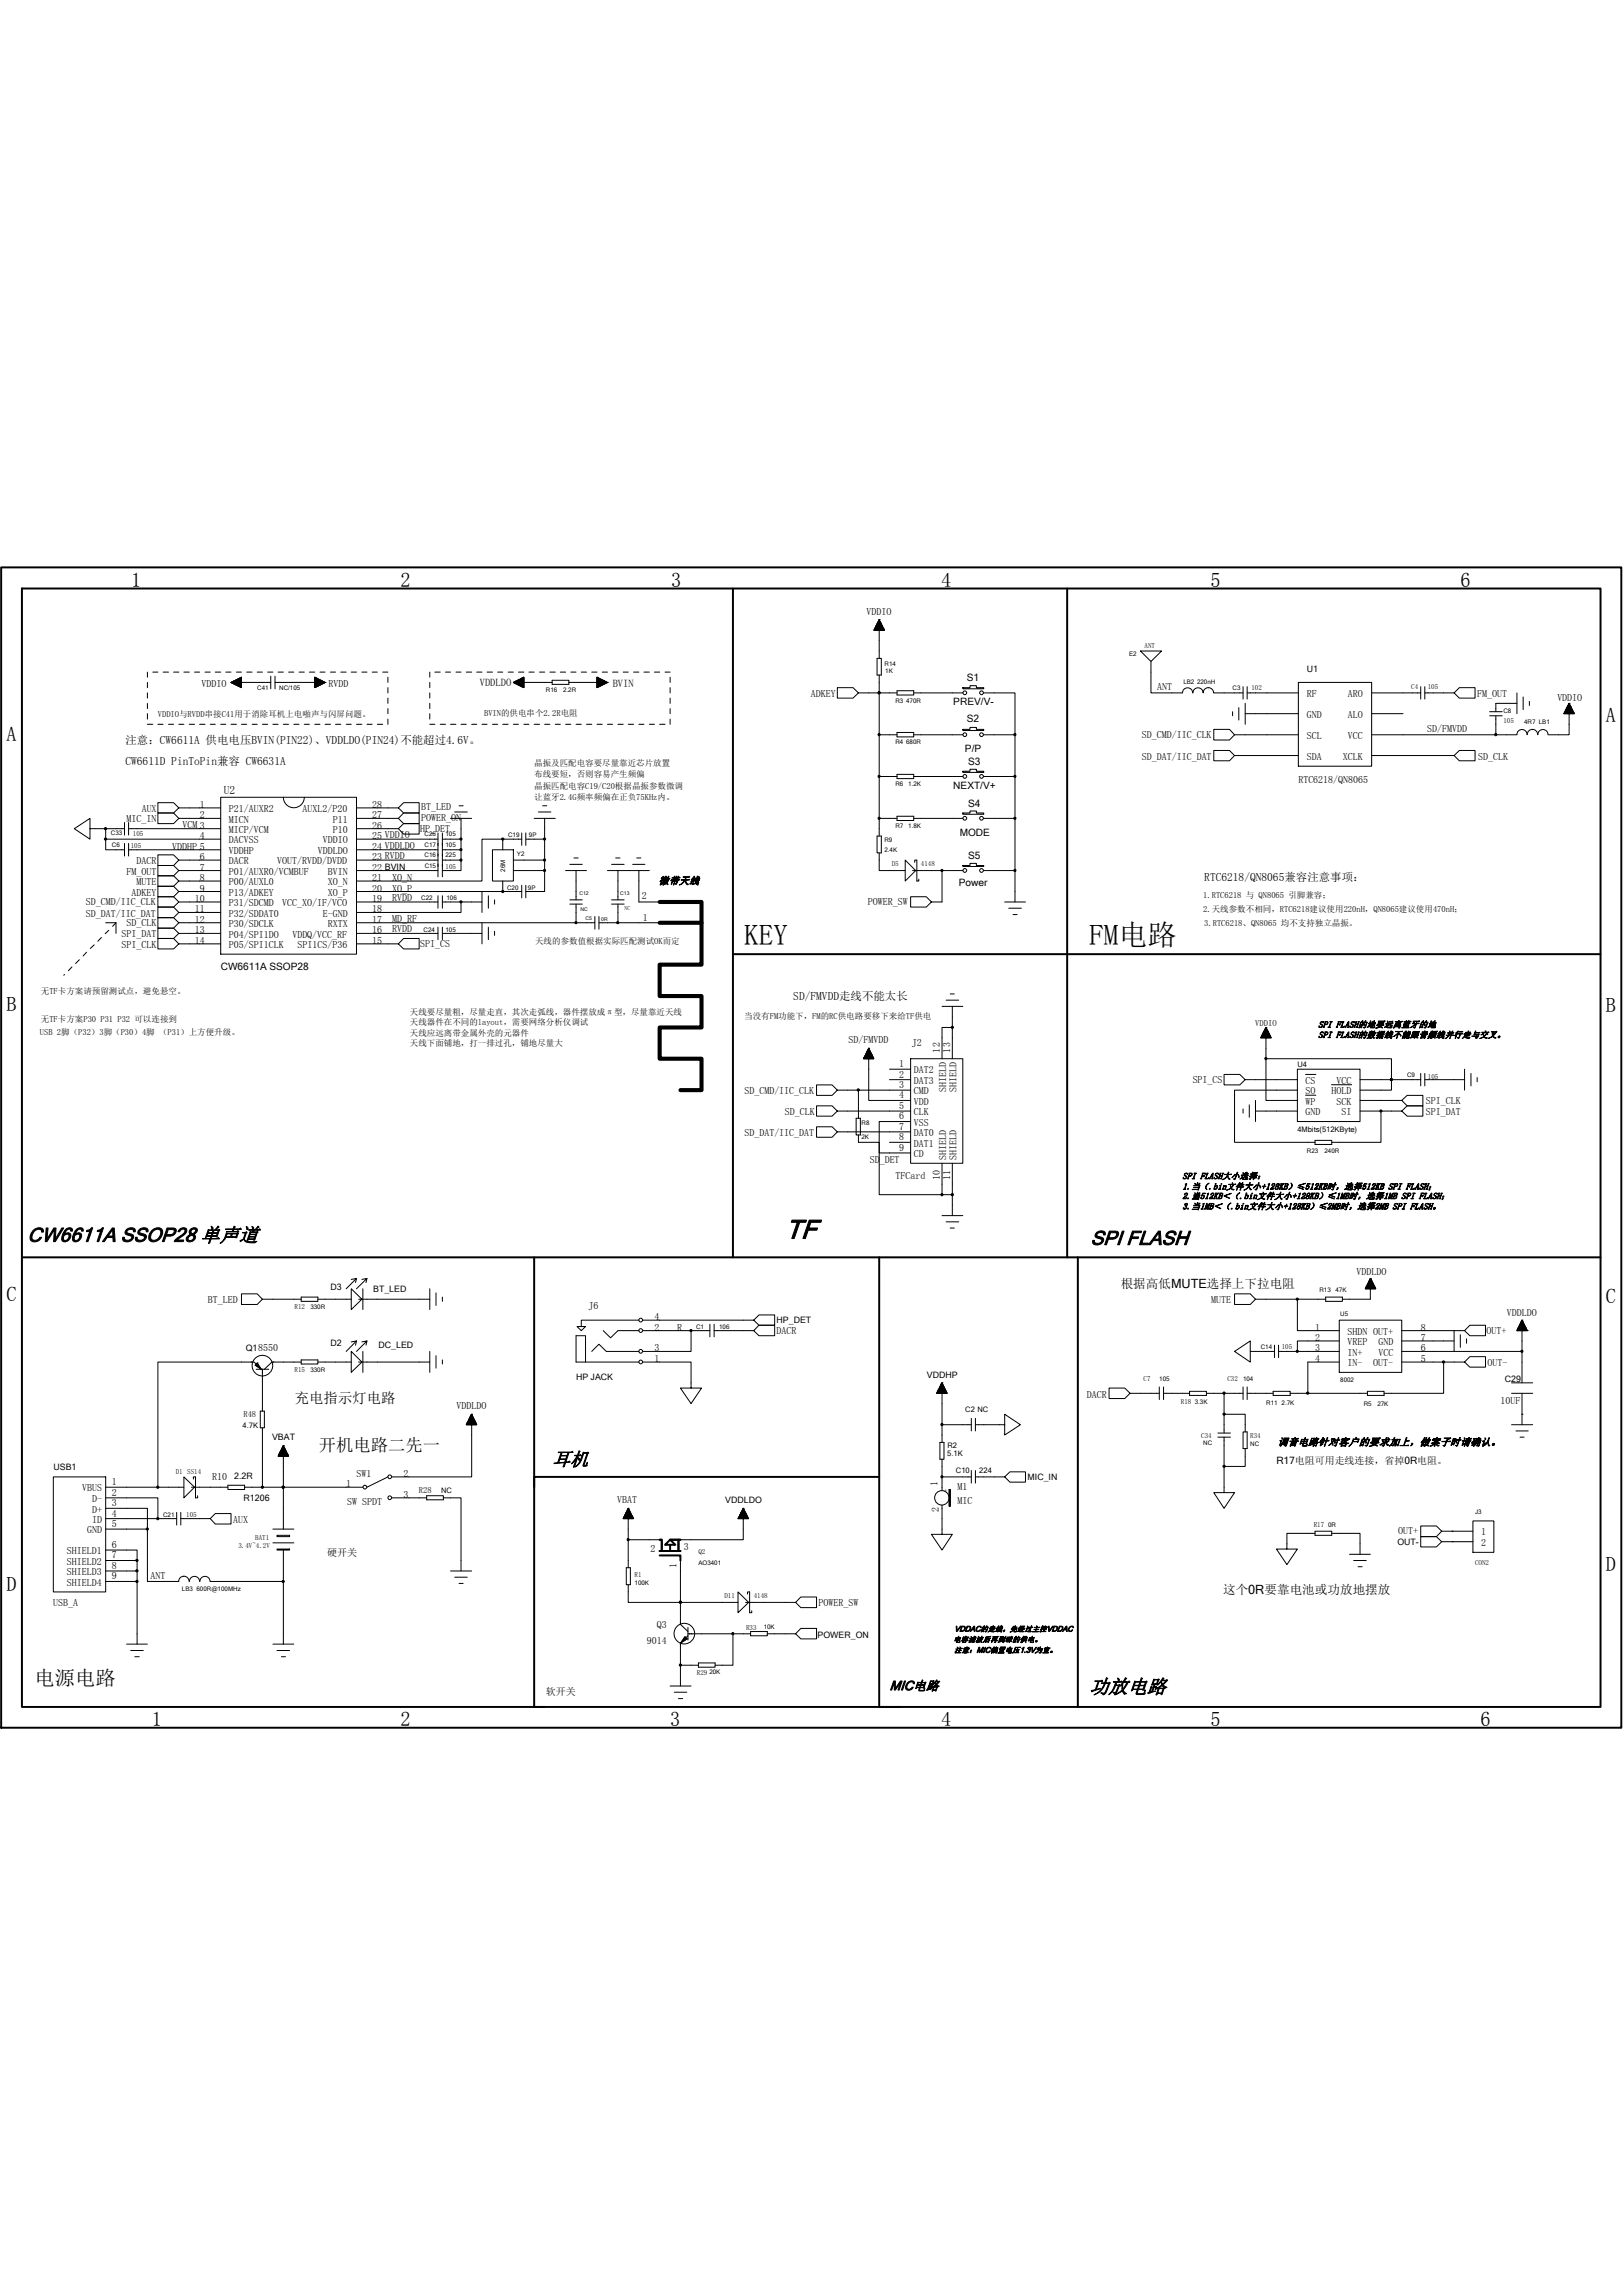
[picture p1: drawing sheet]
<svg xmlns="http://www.w3.org/2000/svg" width="210mm" height="297mm" viewBox="0 0 210 297" stroke-linecap="round" stroke-linejoin="round" font-family="sans-serif">
<defs><g id="words">
<g font-size="3.8">
<text x="96.3" y="122.2">KEY</text>
<text x="140.9" y="122.2">FM电路</text>
</g>
<text font-size="3.5" x="101.6" y="160.2">TF</text>
<g font-size="2.6">
<text x="17" y="75.9">1</text>
<text x="51.8" y="75.9">2</text>
<text x="86.8" y="75.9">3</text>
<text x="121.8" y="75.9">4</text>
<text x="156.6" y="75.9">5</text>
<text x="189" y="75.9">6</text>
<text x=".8" y="95.9">A</text>
<text x="207.8" y="93.5">A</text>
<text x=".8" y="130.8">B</text>
<text x="207.8" y="130.9">B</text>
<text x="3.5" y="160.6">CW6611A SSOP28 单声道</text>
<text x="141.1" y="161">SPI FLASH</text>
<text x=".8" y="168.3">C</text>
<text x="207.8" y="168.5">C</text>
<text x="207.8" y="203.3">D</text>
<text x=".8" y="205.8">D</text>
<text x="4.5" y="218">电源电路</text>
<text x="140.9" y="219.1">功放电路</text>
<text x="19.6" y="223.3">1</text>
<text x="51.8" y="223.3">2</text>
<text x="86.7" y="223.3">3</text>
<text x="121.8" y="223.3">4</text>
<text x="156.6" y="223.3">5</text>
<text x="191.5" y="223.3">6</text>
</g>
<text font-size="2.4" x="71.4" y="189.6">耳机</text>
<text font-size="2.2" x="41.3" y="187.7">开机电路二先一</text>
<text font-size="1.9" x="38.1" y="181.5">充电指示灯电路</text>
<text font-size="1.7" x="115.1" y="218.7">MIC电路</text>
<g font-size="1.6">
<text x="145" y="166.6">根据高低MUTE选择上下拉电阻</text>
<text x="158.2" y="206.2">这个0R要靠电池或功放地摆放</text>
</g>
<g font-size="1.5">
<text x="16.2" y="96.3">注意：CW6611A 供电电压BVIN(PIN22)、VDDLDO(PIN24)不能超过4.6V。</text>
<text x="16.2" y="99">CW6611D PinToPin兼容 CW6631A</text>
<text x="29" y="102.7">U2</text>
<text x="155.8" y="114">RTC6218/QN8065兼容注意事项：</text>
<text x="102.6" y="129.4">SD/FMVDD走线不能太长</text>
</g>
<g font-size="1.4">
<text x="62.1" y="88.7">VDDLDO</text>
<text x="79.3" y="88.8">BVIN</text>
<text x="85.2" y="114.4">微带天线</text>
<text x="165.3" y="187">调音电路针对客户的要求加上，做案子时请确认。</text>
</g>
<g font-size="1.3">
<text x="112.1" y="79.5">VDDIO</text>
<text x="26.1" y="88.8">VDDIO</text>
<text x="42.5" y="88.8">RVDD</text>
<text x="125.1" y="88.1">S1</text>
<text x="149.7" y="89.2">ANT</text>
<text x="104.9" y="90.2">ADKEY</text>
<text x="123.3" y="91.3">PREV/V-</text>
<text x="125.1" y="93.4">S2</text>
<text x="147.7" y="95.5">SD_CMD/IIC_CLK</text>
<text x="169.1" y="90.2">RF</text>
<text x="169.1" y="92.9">GND</text>
<text x="169.1" y="95.6">SCL</text>
<text x="174.4" y="95.6">VCC</text>
<text x="174.4" y="92.9">ALO</text>
<text x="174.4" y="90.2">ARO</text>
<text x="184.7" y="94.8">SD/FMVDD</text>
<text x="191.1" y="90.2">FM_OUT</text>
<text x="201.5" y="90.7">VDDIO</text>
<text x="124.8" y="97.3">P/P</text>
<text x="125.2" y="99">S3</text>
<text x="147.7" y="98.3">SD_DAT/IIC_DAT</text>
<text x="168" y="101.3">RTC6218/QN8065</text>
<text x="169.1" y="98.3">SDA</text>
<text x="173.7" y="98.3">XCLK</text>
<text x="191.2" y="98.3">SD_CLK</text>
<text x="16.4" y="106.4">MIC_IN</text>
<text x="18.3" y="105.1">AUX</text>
<text x="23.6" y="107.1">VCM 3</text>
<text x="25.9" y="104.5">1</text>
<text x="25.9" y="105.9">2</text>
<text x="29.6" y="105.1">P21/AUXR2</text>
<text x="29.6" y="106.4">MICN</text>
<text x="29.6" y="107.8">MICP/VCM</text>
<text x="39.1" y="105.1">AUXL2/P20</text>
<text x="43.1" y="107.8">P10</text>
<text x="43.1" y="106.4">P11</text>
<text x="48.2" y="107.2">26</text>
<text x="48.2" y="105.9">27</text>
<text x="48.2" y="104.5">28</text>
<text x="54.4" y="107.6">HP_DET</text>
<text x="54.5" y="106.3">POWER_ON</text>
<text x="54.5" y="104.8">BT_LED</text>
<text x="123.3" y="102.1">NEXT/V+</text>
<text x="125.2" y="104.4">S4</text>
<text x="16.4" y="113.2">FM_OUT</text>
<text x="17.7" y="111.8">DACR</text>
<text x="22.3" y="109.9">VDDHP 5</text>
<text x="25.9" y="108.6">4</text>
<text x="25.9" y="111.3">6</text>
<text x="25.9" y="112.6">7</text>
<text x="25.9" y="114">8</text>
<text x="29.6" y="109.1">DACVSS</text>
<text x="29.6" y="110.5">VDDHP</text>
<text x="29.6" y="111.8">DACR</text>
<text x="29.6" y="113.2">P01/AUXR0/VCMBUF</text>
<text x="35.9" y="111.8">VOUT/RVDD/DVDD</text>
<text x="41.1" y="110.5">VDDLDO</text>
<text x="41.8" y="109.1">VDDIO</text>
<text x="42.4" y="113.2">BVIN</text>
<text x="48.2" y="114">21</text>
<text x="48.2" y="112.6">22</text>
<text x="48.2" y="111.3">23 RVDD</text>
<text x="48.2" y="109.9">24 VDDLDO</text>
<text x="48.2" y="108.6">25 VDDIO</text>
<text x="124.2" y="108.2">MODE</text>
<text x="125.2" y="111.1">S5</text>
<text x="11.1" y="117.1">SD_CMD/IIC_CLK</text>
<text x="11.1" y="118.6">SD_DAT/IIC_DAT</text>
<text x="16.4" y="119.8">SD_CLK</text>
<text x="17" y="115.9">ADKEY</text>
<text x="17.7" y="114.5">MUTE</text>
<text x="25.2" y="116.7">10</text>
<text x="25.2" y="118">11</text>
<text x="25.2" y="119.4">12</text>
<text x="25.9" y="115.3">9</text>
<text x="29.6" y="114.5">P00/AUXL0</text>
<text x="29.6" y="115.9">P13/ADKEY</text>
<text x="29.6" y="117.2">P31/SDCMD</text>
<text x="29.6" y="118.6">P32/SDDAT0</text>
<text x="29.6" y="119.9">P30/SDCLK</text>
<text x="36.5" y="117.2">VCC_XO/IF/VCO</text>
<text x="41.8" y="118.6">E-GND</text>
<text x="42.4" y="119.9">RXTX</text>
<text x="42.4" y="115.9">XO_P</text>
<text x="42.4" y="114.5">XO_N</text>
<text x="48.2" y="119.4">17</text>
<text x="48.2" y="118">18</text>
<text x="48.2" y="116.7">19</text>
<text x="48.2" y="115.3">20</text>
<text x="50.7" y="114">XO_N</text>
<text x="50.7" y="115.4">XO_P</text>
<text x="50.7" y="119.3">MD_RF</text>
<text x="50.7" y="116.6">RVDD</text>
<text x="83.1" y="116.3">2</text>
<text x="83.2" y="119.1">1</text>
<text x="112.3" y="117.1">POWER_SW</text>
<text x="124" y="114.7">Power</text>
<text x="15.7" y="121.2">SPI_DAT</text>
<text x="15.7" y="122.7">SPI_CLK</text>
<text x="25.2" y="120.8">13</text>
<text x="25.2" y="122.1">14</text>
<text x="28.6" y="125.5">CW6611A SSOP28</text>
<text x="29.6" y="121.3">P04/SPI1DO</text>
<text x="29.6" y="122.7">P05/SPI1CLK</text>
<text x="37.8" y="121.3">VDDQ/VCC_RF</text>
<text x="38.5" y="122.7">SPI1CS/P36</text>
<text x="48.2" y="122.1">15</text>
<text x="48.2" y="120.8">16</text>
<text x="50.7" y="120.6">RVDD</text>
<text x="54.4" y="122.5">SPI_CS</text>
<text x="109.8" y="135">SD/FMVDD</text>
<text x="118" y="135.4">J2</text>
<text x="121.6" y="136.2" transform="rotate(-90 121.6 136.2)">12</text>
<text x="122.9" y="136.2" transform="rotate(-90 122.9 136.2)">13</text>
<text x="96.3" y="141.6">SD_CMD/IIC_CLK</text>
<text x="116.3" y="138">1</text>
<text x="116.3" y="139.4">2</text>
<text x="116.3" y="140.8">3</text>
<text x="116.3" y="142.1">4</text>
<text x="116.3" y="143.5">5</text>
<text x="118.2" y="138.9">DAT2</text>
<text x="118.2" y="140.2">DAT3</text>
<text x="118.2" y="141.6">CMD</text>
<text x="118.2" y="142.9">VDD</text>
<text x="122.4" y="141.3" transform="rotate(-90 122.4 141.3)">SHIELD</text>
<text x="123.8" y="141.3" transform="rotate(-90 123.8 141.3)">SHIELD</text>
<text x="154.3" y="140.1">SPI_CS</text>
<text x="168.9" y="140.2">CS</text>
<text x="168.9" y="141.6">SO</text>
<text x="168.9" y="142.9">WP</text>
<text x="172.3" y="141.6">HOLD</text>
<text x="172.9" y="140.2">VCC</text>
<text x="172.9" y="142.9">SCK</text>
<text x="184.5" y="142.8">SPI_CLK</text>
<text x="96.3" y="147">SD_DAT/IIC_DAT</text>
<text x="101.6" y="144.3">SD_CLK</text>
<text x="116.3" y="144.8">6</text>
<text x="116.3" y="146.2">7</text>
<text x="116.3" y="147.5">8</text>
<text x="116.3" y="148.9">9</text>
<text x="118.2" y="144.3">CLK</text>
<text x="118.2" y="145.6">VSS</text>
<text x="118.2" y="147">DAT0</text>
<text x="118.2" y="148.3">DAT1</text>
<text x="118.2" y="149.7">CD</text>
<text x="168.9" y="144.3">GND</text>
<text x="173.6" y="144.3">SI</text>
<text x="184.5" y="144.3">SPI_DAT</text>
<text x="112.5" y="150.5">SD_DET</text>
<text x="115.8" y="152.5">TFCard</text>
<text x="121.6" y="152.6" transform="rotate(-90 121.6 152.6)">10</text>
<text x="122.4" y="150.1" transform="rotate(-90 122.4 150.1)">SHIELD</text>
<text x="122.9" y="152.6" transform="rotate(-90 122.9 152.6)">11</text>
<text x="123.8" y="150.1" transform="rotate(-90 123.8 150.1)">SHIELD</text>
<text x="175.5" y="165">VDDLDO</text>
<text x="26.9" y="168.6">BT_LED</text>
<text x="76.2" y="169.3">J6</text>
<text x="84.7" y="170.8">4</text>
<text x="84.7" y="172.1">2</text>
<text x="87.6" y="172.1">R</text>
<text x="100.5" y="172.6">DACR</text>
<text x="156.7" y="168.6">MUTE</text>
<text x="170.2" y="172.1">1</text>
<text x="170.2" y="173.5">2</text>
<text x="174.3" y="172.7">SHDN OUT+</text>
<text x="183.8" y="173.5">7</text>
<text x="183.8" y="172.1">8</text>
<text x="192.3" y="172.6">OUT+</text>
<text x="194.9" y="170.2">VDDLDO</text>
<text x="84.7" y="174.8">3</text>
<text x="84.7" y="176.2">1</text>
<text x="170.2" y="174.8">3</text>
<text x="170.2" y="176.2">4</text>
<text x="174.3" y="174">VREP</text>
<text x="174.3" y="175.4">IN+</text>
<text x="174.3" y="176.8">IN-</text>
<text x="177.7" y="176.8">OUT-</text>
<text x="178.3" y="175.4">VCC</text>
<text x="178.3" y="174">GND</text>
<text x="183.8" y="176.2">5</text>
<text x="183.8" y="174.8">6</text>
<text x="192.5" y="176.7">OUT-</text>
<text x="59.1" y="182.3">VDDLDO</text>
<text x="140.6" y="180.8">DACR</text>
<text x="194.1" y="181.6">10UF</text>
<text x="27.5" y="191.5">R10</text>
<text x="46.1" y="191.1">SW1</text>
<text x="52.2" y="191.1">2</text>
<text x="165.1" y="189.4">R17电阻可用走线连接，省掉0R电阻。</text>
<text x="10.6" y="193">VBUS</text>
<text x="11.9" y="194.3">D-</text>
<text x="11.9" y="195.7">D+</text>
<text x="11.9" y="197">ID</text>
<text x="14.5" y="192.2">1</text>
<text x="14.5" y="193.5">2</text>
<text x="14.5" y="194.9">3</text>
<text x="14.5" y="196.2">4</text>
<text x="14.5" y="197.6">5</text>
<text x="30.2" y="197">AUX</text>
<text x="44.8" y="192.4">1</text>
<text x="44.9" y="194.7">SW SPDT</text>
<text x="52.2" y="193.8">3</text>
<text x="79.8" y="194.4">VBAT</text>
<text x="121.3" y="192.3" transform="rotate(-90 121.3 192.3)">1</text>
<text x="121.5" y="195.7" transform="rotate(-90 121.5 195.7)">2</text>
<text x="123.9" y="192.7">M1</text>
<text x="123.9" y="194.6">MIC</text>
<text x="8.7" y="201.1">SHIELD1</text>
<text x="8.7" y="202.4">SHIELD2</text>
<text x="8.7" y="203.8">SHIELD3</text>
<text x="11.3" y="198.4">GND</text>
<text x="14.5" y="200.3">6</text>
<text x="14.5" y="201.6">7</text>
<text x="14.5" y="203">8</text>
<text x="42.3" y="201.4">硬开关</text>
<text x="84.2" y="200.8">2</text>
<text x="87.5" y="202.8" transform="rotate(-90 87.5 202.8)">1</text>
<text x="88.5" y="200.6">3</text>
<text x="180.9" y="198.5">OUT+</text>
<text x="191.6" y="198.6">1</text>
<text x="191.6" y="200">2</text>
<text x="6.9" y="207.7">USB_A</text>
<text x="8.7" y="205.1">SHIELD4</text>
<text x="14.5" y="204.3">9</text>
<text x="19.5" y="204.3">ANT</text>
<text x="105.9" y="207.7">POWER_SW</text>
<text x="83.7" y="212.7">9014</text>
<text x="85" y="210.7">Q3</text>
<text x="70.6" y="219.3">软开关</text>
</g>
<g font-size="1.2">
<text x="170.5" y="132.9">SPI FLASH的地要远离蓝牙的地</text>
<text x="170.5" y="134.3">SPI FLASH的数据线不能跟音频线并行走与交叉。</text>
<text x="153" y="152.5">SPI FLASH大小选择：</text>
<text x="153" y="155.1">2.当512KB＜（.bin文件大小+128KB）≤1MB时，选择1MB SPI FLASH；</text>
<text x="153" y="153.9">1.当（.bin文件大小+128KB）≤512KB时，选择512KB SPI FLASH；</text>
<text x="153" y="156.4">3.当1MB＜（.bin文件大小+128KB）≤2MB时，选择2MB SPI FLASH。</text>
</g>
<g font-size="1.1">
<text x="169.1" y="87">U1</text>
<text x="20.4" y="92.7">VDDIO与RVDD串接C41用于消除耳机上电啪声与闪屏问题。</text>
<text x="62.6" y="92.6">BVIN的供电串个2.2R电阻</text>
<text x="69.1" y="99.1">晶振及匹配电容要尽量靠近芯片放置</text>
<text x="69.1" y="100.6">布线要短，否则容易产生频偏</text>
<text x="69.1" y="103.4">让蓝牙2.4G频率频偏在正负75KHz内。</text>
<text x="69.1" y="102.1">晶振匹配电容C19/C20根据晶振参数微调</text>
<text x="49.8" y="112.5">BVIN</text>
<text x="155.7" y="116.2">1.RTC6218 与 QN8065 引脚兼容；</text>
<text x="155.7" y="118">2.天线参数不相同，RTC6218建议使用220nH，QN8065建议使用470nH；</text>
<text x="155.8" y="119.8">3.RTC6218、QN8065 均不支持独立晶振。</text>
<text x="69.2" y="122.1">天线的参数值根据实际匹配测试OK而定</text>
<text x="5.3" y="128.6">无TF卡方案请预留测试点，避免悬空。</text>
<text x="53" y="131.3">天线要尽量粗，尽量走直，其次走弧线，器件摆放成π型，尽量靠近天线</text>
<text x="96.3" y="131.8">当没有FM功能下，FM的RC供电路要移下来给TF供电</text>
<text x="5.2" y="133.9">USB 2脚（P32）3脚（P30）4脚 （P31）上方便升级。</text>
<text x="5.3" y="132.2">无TF卡方案P30 P31 P32 可以连接到</text>
<text x="53" y="132.7">天线器件在不同的layout，需要网络分析仪调试</text>
<text x="53" y="134">天线应远离带金属外壳的元器件</text>
<text x="53" y="135.4">天线下面铺地，打一排过孔，铺地尽量大</text>
<text x="162.4" y="132.8">VDDIO</text>
<text x="42.8" y="166.9">D3</text>
<text x="48.3" y="167.1">BT_LED</text>
<text x="100.5" y="171.2">HP_DET</text>
<text x="31.8" y="174.7">Q18550</text>
<text x="42.8" y="174.2">D2</text>
<text x="49" y="174.4">DC_LED</text>
<text x="74.5" y="178.5">HP JACK</text>
<text x="119.9" y="178.2">VDDHP</text>
<text x="194.7" y="178.8">C29</text>
<text x="31.5" y="183.4">R48</text>
<text x="6.9" y="190.1">USB1</text>
<text x="30.3" y="191.4">2.2R</text>
<text x="35.2" y="186.4">VBAT</text>
<text x="132.9" y="191.5">MIC_IN</text>
<text x="31.5" y="194.2">R1206</text>
<text x="54.2" y="193.1">R28</text>
<text x="93.8" y="194.4">VDDLDO</text>
<text x="180.8" y="199.9">OUT-</text>
<text x="105.8" y="211.9">POWER_ON</text>
</g>
<g font-size="1">
<text x="167.9" y="138">U4</text>
<text x="167.9" y="146.4">4Mbits(512KByte)</text>
<text x="31.4" y="184.7">4.7K</text>
<text x="124.9" y="182.7">C2 NC</text>
<text x="122.6" y="188.4">5.1K</text>
<text x="122.6" y="187.3">R2</text>
<text x="123.7" y="190.5">C10</text>
<text x="126.7" y="190.5">224</text>
<text x="57.1" y="193.1">NC</text>
<text x="123.3" y="212.4">电容滤波后再到咪的供电。</text>
<text x="123.5" y="213.8">注意：MIC偏置电压1.3V为宜。</text>
<text x="123.5" y="211.1">VDDAC的走线，先经过主控VDDAC</text>
</g>
<g font-size=".9">
<text x="148.1" y="83.8">ANT</text>
<text x="161.9" y="89.2">102</text>
<text x="182.6" y="89.1">C4</text>
<text x="184.7" y="89.1">105</text>
<text x="194.5" y="93.5">105</text>
<text x="16.9" y="109.7">105</text>
<text x="17.2" y="108.1">105</text>
<text x="57.6" y="112.5">105</text>
<text x="115.4" y="112.1">D5</text>
<text x="119.1" y="112.1">4148</text>
<text x="184.7" y="139.5">105</text>
<text x="38.1" y="169.4">R12</text>
<text x="38.1" y="177.5">R15</text>
<text x="148" y="178.6">C7</text>
<text x="158.8" y="178.6">C32</text>
<text x="165.8" y="174.6">105</text>
<text x="152.8" y="181.6">R18</text>
<text x="22.7" y="190.7">D1 SS14</text>
<text x="155.4" y="186.1">C34</text>
<text x="161.8" y="186">R34</text>
<text x="24.1" y="196.2">105</text>
<text x="122.1" y="193.1">+</text>
<text x="170" y="197.6">R17</text>
<text x="30.8" y="200.3">3.4V~4.2V</text>
<text x="33" y="199.2">BAT1</text>
<text x="90.4" y="201">Q2</text>
<text x="190.8" y="202.4">CON2</text>
<text x="82.1" y="204">R1</text>
<text x="93.7" y="206.8">D11</text>
<text x="97.5" y="206.8">4148</text>
<text x="96.5" y="210.9">R33</text>
<text x="90.2" y="216.7">R29</text>
</g>
<g font-size=".8">
<text x="33.3" y="89.3">C41</text>
<text x="36.1" y="89.3">NC/105</text>
<text x="70.6" y="89.5">R16</text>
<text x="72.9" y="89.5">2.2R</text>
<text x="114.4" y="86.1">R14</text>
<text x="114.5" y="87.1">1K</text>
<text x="146.1" y="84.9">E2</text>
<text x="153.1" y="88.5">LB2 220nH</text>
<text x="159.5" y="89.2">C3</text>
<text x="115.8" y="90.9">R3 470R</text>
<text x="194.5" y="92.2">C8</text>
<text x="197.2" y="93.7">4R7 LB1</text>
<text x="115.8" y="96.3">R4 680R</text>
<text x="115.8" y="101.7">R6</text>
<text x="117.5" y="101.7">1.2K</text>
<text x="115.8" y="107.1">R7</text>
<text x="117.5" y="107.1">1.8K</text>
<text x="14.4" y="108.1">C33</text>
<text x="14.5" y="109.5">C6</text>
<text x="54.9" y="109.5">C17</text>
<text x="54.9" y="110.9">C16</text>
<text x="54.9" y="108.2">C26</text>
<text x="54.9" y="112.3">C15</text>
<text x="57.6" y="109.5">105</text>
<text x="57.6" y="110.9">225</text>
<text x="57.6" y="108.2">105</text>
<text x="65.3" y="112.8" transform="rotate(-90 65.3 112.8)">26M</text>
<text x="65.7" y="108.3">C19</text>
<text x="66.9" y="110.7">Y2</text>
<text x="68.4" y="108.3">9P</text>
<text x="114.4" y="109">R9</text>
<text x="114.4" y="110.2">2.4K</text>
<text x="54.5" y="116.4">C22</text>
<text x="57.8" y="116.4">106</text>
<text x="65.6" y="115.2">C20</text>
<text x="68.3" y="115.2">9P</text>
<text x="54.8" y="120.6">C24</text>
<text x="57.6" y="120.6">105</text>
<text x="182.1" y="139.3">C9</text>
<text x="111.5" y="145.5">R8</text>
<text x="111.5" y="147.4">2K</text>
<text x="169.1" y="149.2">R23</text>
<text x="171.4" y="149.2">240R</text>
<text x="170.7" y="167.2">R13</text>
<text x="172.8" y="167.2">47K</text>
<text x="40.2" y="169.3">330R</text>
<text x="90.1" y="171.9">C1</text>
<text x="93" y="171.9">106</text>
<text x="173.4" y="170.2">U5</text>
<text x="40.2" y="177.4">330R</text>
<text x="150" y="178.6">105</text>
<text x="160.8" y="178.6">104</text>
<text x="163.1" y="174.6">C14</text>
<text x="173.4" y="178.8">8002</text>
<text x="154.6" y="181.6">3.3K</text>
<text x="163.8" y="181.7">R11 2.7K</text>
<text x="176.4" y="181.9">R5</text>
<text x="178.2" y="181.9">27K</text>
<text x="155.7" y="187">NC</text>
<text x="161.8" y="187">NC</text>
<text x="21.1" y="196.2">C21</text>
<text x="171.8" y="197.6">0R</text>
<text x="190.8" y="195.8">J3</text>
<text x="90.4" y="202.5">AO3401</text>
<text x="23.5" y="205.8">LB3 600R@100MHz</text>
<text x="82.1" y="205">100K</text>
<text x="98.8" y="210.7">10K</text>
<text x="91.8" y="216.5">20K</text>
</g>
<g font-size=".7">
<text x="75" y="115.8">C12</text>
<text x="75.1" y="117.9">NC</text>
<text x="75.8" y="119.1">C5</text>
<text x="77.8" y="119.1">0R</text>
<text x="80.2" y="115.8">C13</text>
<text x="80.8" y="117.8">NC</text>
</g>
</g></defs>
<g fill="none" stroke="#000" stroke-width=".25">
<path d="M.1 73.4h209.7v150.1h-209.7zM2.8 76.1h204.3v144.7h-204.3zM94.8 76.1v86.6M138.1 76.1v86.6M94.8 123.4h112.3M2.8 162.7h204.3M69.1 162.7v58.1h1.4M113.7 162.7v58.1h2.8M139.4 162.7v58.1M86 199.9l.7-.7 .7 .7zM86.7 199.2h1.3M86.7 199.9v.8"/>
<path d="M87.8 199.2v1.5M113.7 191.1h-44.6v1.3M85.3 201.2h2.7v.7M85.3 200.7h2.7M85.6 200.5v-1.3h-.3h.3v1.5"/>
</g>
<g fill="none" stroke="#000" stroke-width=".13">
<path d="M19.1 87v.6M19.1 88.3v.7M19.1 89.6v.7M19.1 91v.7M19.1 92.3v.7M19.1 93.7h.7M19.8 87h.6M20.4 93.7h.7M21.1 87h.7M21.8 93.7h.7M22.5 87h.6M23.1 93.7h.7"/>
<path d="M23.8 87h.7M24.5 93.7h.7M25.2 87h.6M25.8 93.7h.7M26.5 87h.7M27.2 93.7h.7M27.9 87h.7M28.6 93.7h.6M29.2 87h.7M29.9 88.3h1.3M29.9 88.3h.1M29.9 93.7h.7"/>
<path d="M30 88.3h1.2M30 88.3h.1M30.1 88.4h1.1M30.1 88.2v.2M30.2 88.5h1M30.2 88.1v.3M30.2 88.1h1M30.2 88.1v.4M30.3 88.5h.9M30.3 88.1v.4M30.4 88v.5h.8M30.5 88.6h.7"/>
<path d="M30.5 88v.6M30.6 87h.6M30.6 87.9v.7M30.6 88.7h.6M30.7 87.9v.8h.5M30.8 87.8v1M30.8 88.8h.4M30.9 87.8v1M31 88.8h.2M31 87.7v1.2M31.1 87.7l.1 1.2M31.2 88.9v-1.3v1.4"/>
<path d="M31.2 88.2h-1.2v.1M31.2 88.2h-1.1v.2M31.2 88.1h-.9v.4M31.2 87.9h-.6v.8M31.2 88h-.8v.5M31.2 88h-.6v.6M31.2 87.9h-.4v.8M31.2 87.8h-.3v1M31.2 87.7h-.2v1.1M31.2 87.7h-.1v1.2h.1M31.2 93.7h.7M31.9 87h.7"/>
<path d="M32.6 93.7h.7M33.3 87h.7M34 93.7h.6M34.6 87h.7M35 88.3h-5.1l1.3 .7v-1.4l-1.3 .7M35 87.5v1.6M35.3 93.7h.7M35.6 87.5v1.6M36 87h.7M36.7 93.7h.6M37.3 87h.7M38 93.7h.7"/>
<path d="M38.7 87h.7M39.4 93.7h.6M40 87h.7M40.7 93.7h.7M40.7 88.3h1.4M40.7 88.9h.1M40.7 87.7h.2v1.2h-.2M40.7 87.7h.3v1.1h-.3M40.7 88.8h.4M40.7 87.9h.6v.8h-.6M40.7 88.6h.8M40.7 88.5h1"/>
<path d="M40.7 88.5h1.1M40.7 88.4h1.2M40.7 88.3h1.3M40.7 88.2h1.3v.1M40.7 88.2h1.2v.2M40.7 88.1h1v.4M40.7 88.1h.9v.4M40.7 88h.8v.5M40.7 88h.7v.6M40.7 87.9h.5v.8M40.7 87.8h.4v1M40.8 88.9l-.1-1.3v1.4"/>
<path d="M40.8 87.7v1.2M40.9 87.7v1.2M41 87.8v1M41.1 87.8v1M41.3 87.9l-.1 .8h-.5M41.4 87.9v.7M41.4 87h.7M41.5 88v.6M41.6 88v.5h-.9M41.7 88.1v.4M41.8 88.1v.3M41.9 88.2v.2"/>
<path d="M42 88.3h.1M42.1 93.7h.7M42.1 88.3l-1.4-.7v1.4l1.4-.7h-6.5M42.1 88.3h.1M42.8 87h.6M43.4 93.7h.7M44.1 87h.7M44.8 93.7h.6M45.4 87h.7M46.1 93.7h.7M46.8 87h.7M47.5 93.7h.7"/>
<path d="M48.2 87h.6M48.8 93.7h.7M49.5 87h.7M50.2 87.6v.7M50.2 89v.6M50.2 90.3v.7M50.2 91.7v.6M50.2 93v.7M55.6 93.7h.7M55.6 87v.6M55.6 88.3v.7M55.6 89.6v.7"/>
<path d="M55.6 91v.7M55.6 92.3v.7M56.3 87h.7M57 93.7h.6M57.6 87h.7M58.3 93.7h.7M59 87h.6M59.6 93.7h.7M60.3 87h.7M61 93.7h.7M61.7 87h.7M62.4 93.7h.6"/>
<path d="M63 87h.7M63.7 93.7h.7M64.4 87h.6M65 93.7h.7M65.7 87h.7M66.4 88.3h1.4M66.4 88.3h.1M66.4 93.7h.7M66.5 88.3h1.3M66.5 88.3h.1M66.6 88.4h1.2M66.6 88.2v.2"/>
<path d="M66.7 88.5h1.1M66.7 88.1v.3M66.8 88.1v.4M66.8 88.5h1M66.9 88v.5h.9M67 88v.6M67 88.6h.8M67.1 87h.7M67.1 87.9v.7M67.2 87.9v.8M67.3 87.8v1M67.4 88.8h.4"/>
<path d="M67.4 87.8v1M67.5 88.8h.3M67.5 87.7v1.2M67.6 88.9h.2M67.7 87.7v1.2M67.8 88.2h-1.3v.1M67.8 88.2h-1.2v.2M67.8 88.1h-1.1v.4M67.8 88.1h-.9v.4M67.8 88h-.8v.5M67.8 88h-.7v.6M67.8 88.9h-.1v-1.3l.1 1.4"/>
<path d="M67.8 87.9h-.6l-.1 .8h.7M67.8 87.9h-.5v.8h.5M67.8 87.8h-.4v1M67.8 87.7h-.3v1.1M67.8 87.7h-.2v1.2M67.8 93.7h.6M68.4 87h.7M69.1 93.7h.7M69.8 87h.7M70.5 93.7h.6M71.1 87h.7M71.4 88.3h-5l1.4 .7v-1.4l-1.4 .7"/>
<path d="M71.4 88h2.2v.5h-2.2zM71.8 93.7h.7M72.5 87h.7M73.2 93.7h.7M73.6 88.3h5l-1.4 .7v-1.4l1.4 .7M73.9 87h.6M74.5 93.7h.7M75.2 87h.7M75.9 93.7h.7M76.6 87h.6M77.2 93.7h.7M77.2 87.7h.3v1.1"/>
<path d="M77.2 88.3h1.4M77.2 88.9h.2M77.2 88.8h.3M77.2 88.8h.5M77.2 88.7h.5M77.2 88.7h.7M77.2 88.6h.8M77.2 88.5h1M77.2 88.5h1.1M77.2 88.4h1.2M77.2 88.3h1.3M77.2 88.2h1.3v.1"/>
<path d="M77.2 88.2h1.2v.2M77.2 88.1h1.1v.4M77.2 88.1h1v.4M77.2 88h.8v.5M77.2 88h.7v.6M77.2 87.9h.6v.8M77.2 87.9h.5v.8M77.2 87.8h.4v1M77.2 87.7h.2v1.2M77.3 88.9l-.1-1.3v1.4M77.3 87.7v1.2h-.1M77.4 87.7v1.2"/>
<path d="M77.6 87.8v1M77.7 87.8v1M77.8 87.9v.8M77.9 87.9v.7M77.9 87h.7M78 88v.6M78.1 88v.5h-.9M78.2 88.1v.4M78.3 88.1v.3M78.4 88.2v.2M78.5 88.3h.1M78.6 88.3h.1"/>
<path d="M78.6 93.7h.6M79.2 87h.7M79.9 93.7h.7M80.6 87h.7M81.3 93.7h.7M82 87h.7M82.7 93.7h.6M83.3 87h.7M84 93.7h.7M84.7 87h.6M85.3 93.7h.7M86 87h.7"/>
<path d="M86.7 87.6v.7M86.7 89v.6M86.7 90.3v.7M86.7 91.7v.6M86.7 93v.7M111.1 89.6l-.7-.6h-2.1v1.3h2.1l.7-.7h5M113.1 81.5h1.3M113.1 81.4v.1M113.1 81.4h1.3M113.2 81.3v.2M113.2 81.4h1.2v.1M113.2 81.3h1.1"/>
<path d="M113.2 81.5v-.2h1.1v.2M113.2 81.2h1.1M113.3 81.2h.9v.3M113.3 81v.5M113.3 81h.9v.5M113.3 81h.9M113.4 80.9v.6M113.4 80.9h.7v.6M113.4 80.9h.7M113.4 80.8h.7v.7M113.4 80.8v.7M113.4 80.8h.6"/>
<path d="M113.5 80.7h.5v.8M113.5 85.2h.5v2.1h-.5zM113.5 80.6v.9M113.5 80.6h.5M113.5 80.6h.5v.9M113.5 80.5v1M113.6 80.5h.3M113.6 80.5h.3v1M113.6 80.5v1M113.6 80.4h.3v1.1M113.7 80.3h.1v1.2M113.7 80.2v1.3"/>
<path d="M113.7 80.2h.1M113.7 80.2l.7 1.3h-1.3l.6-1.3v5M113.7 95.1h2.4M113.7 87.3v13.2M113.8 80.3h-.1l-.1 1.2M114.2 81.1h-.9v.4M116.1 89.4h2.1v.5h-2.1zM116.1 94.8h2.1v.5h-2.1zM118.2 89.6h6.4M118.2 95.1h6.4M124.6 89h.9v-.3h.8v.3h1v.1h-2.7zM124.6 99.8h.9v-.3h.8v.3h1v.1h-2.7z"/>
<path d="M124.6 94.4h.9v-.3h.8v.3h1v.1h-2.7zM127.3 89.6h4v5.5M127.3 95.1h4v5.4M147.6 84.2h2.7l-1.4 1.4zM148.9 85.6v4h4.1M153 89.6a.66 .66 0 0 1 .6-.6 .66 .66 0 0 1 .7 .6M156.3 89a.62 .62 0 0 0-.6 .6 .66 .66 0 0 0-.7-.6 .66 .66 0 0 0-.7 .6M156.3 89a.68 .68 0 0 1 .7 .6M157 89.6h3.8M159.5 92.1v.5M159.7 95.1l-.6 .6h-2.1v-1.3h2.1l.6 .7h8.3M159.7 97.7l-.6-.6h-2.1v1.3h2.1l.6-.7h8.3"/>
<path d="M160.3 91.5v1.7M160.8 88.8v1.6M161.1 91v2.7M161.4 89.6h6.6M161.4 88.8v1.6M168 88.3h9.5v10.8h-9.5zM168 92.3h-6.9M177.5 97.7h10.6l.7 .7h2v-1.3h-2l-.7 .6M177.5 89.6h6.3M177.5 92.3h4M183.8 88.8v1.6M184.3 88.8v1.6"/>
<path d="M188.1 89.6l.7 .7h2v-1.3h-2l-.7 .6h-3.8M192.7 92.6h1.7M192.7 92.1h1.7M193.5 95.1h2.8M193.5 92.6v2.5h-16M196.3 91h-2.8v1.1M196.3 89.6v2.7M196.3 95a.66 .66 0 0 1 .6-.6 .66 .66 0 0 1 .7 .7M197.1 90.2v1.6M197.9 90.7v.6M198.3 94.4a.68 .68 0 0 1 .6 .7M198.3 94.4a.62 .62 0 0 0-.7 .6"/>
<path d="M199 95a.66 .66 0 0 1 .6-.6 .66 .66 0 0 1 .7 .7M202.3 92.3h1.4h-1.3M202.4 92.2h1.2M202.4 92.2v.1M202.4 92.2h1.2v.1M202.4 92.1h1.2M202.5 92.1v.2M202.5 92.1h1v.2M202.5 92h1M202.5 91.9h1M202.6 91.8v.5M202.6 91.8h.8"/>
<path d="M202.6 91.7v.6M202.6 91.8h.8v.5M202.6 91.7h.8M202.7 91.6v.7M202.7 91.7h.6v.6M202.7 91.6h.6M202.7 91.5v.8M202.7 91.5h.6v.8M202.8 91.5h.5M202.8 91.4v.9M202.8 91.4h.4v.9M202.8 91.4h.4"/>
<path d="M202.9 91.3v1M202.9 91.3h.3v1M202.9 91.3h.2M202.9 91.2v1.1M202.9 91.2h.2v1.1M202.9 91.2h.2M202.9 91v1.3M202.9 91.1h.2v1.2M203 91h.1M203 91v1.3M203 91l.7 1.3h-1.4l.7-1.3v4.1h-2.7M203.4 91.8v.5"/>
<path d="M203.5 92.3v-.3h-1v.3M11.6 107.2v1.4l-2-1.4 2-1.3v1.3h4.5M13.7 107.2v1.4h14.9M13.7 108.6v1.3h2.4M13.7 119.4h1.3M15 119.4l-.4 .4M15 119.4v1.4M16.1 106.4v1.6M16.1 109.1v1.6M16.6 107.2h12M16.6 106.4v1.6M16.6 109.1v1.6"/>
<path d="M16.6 109.9h12M23.1 112.6l-.6-.6h-2.1v1.3h2.1l.6-.7h5.5M23.1 119.4l-.6-.7h-2.1v1.4h2.1l.6-.7h5.5M23.1 111.3l-.6-.7h-2.1v1.4h2.1l.6-.7h5.5M23.1 118l-.6-.7h-2.1v1.4h2.1l.6-.7h5.5M23.1 116.7l-.6 .6h-2.1v-1.3h2.1l.6 .7h5.5M28.6 103.1h17.5v20.3h-17.5zM28.6 105.9h-5.5l-.6 .7h-2.1v-1.4h2.1l.6 .7M28.6 114h-5.5l-.6 .7h-2.1v-1.4h2.1l.6 .7M28.6 104.5h-5.5l-.6 .7h-2.1v-1.4h2.1l.6 .7M28.6 115.3h-5.5l-.6 .7h-2.1v-1.3h2.1l.6 .6M36.7 103.1a1.34 1.34 0 0 0 1.3 1.4 1.34 1.34 0 0 0 1.4-1.4"/>
<path d="M46.1 105.9h5.4l.7 .7h2v-1.4h-2l-.7 .7M51.5 104.5l.7-.7h2v1.4h-2l-.7-.7h-5.4M51.5 107.2l.7-.6h2v1.3h-2l-.7-.7h-5.4M56.7 107.8v5.6M56.7 115.9v1.6M56.7 120v1.6M56.7 111.3h-10.6M56.7 112.6h-10.6M56.7 108.6h-10.6M56.7 116.7h-10.6M56.7 109.9h-10.6M57.2 107.8v5.6"/>
<path d="M57.2 115.9v1.6M57.2 120v1.6M58.3 105.9h2.7M58.8 105.1h1.7M59.4 104.2h.5M59.6 105.9v5.4M59.6 116.7h-2.4M59.6 109.9h-2.4M59.6 111.3v1.3h-2.4M59.6 111.3h-2.4M59.6 108.6h-2.4M62.4 115.3v2.7"/>
<path d="M62.4 119.4v2.7M62.4 116.7h-2.8v1.3h-13.5M63.2 115.9v1.6M63.2 120v1.6M63.7 109.9h2.7v4.1h-2.7zM64 116.4v.6M65 108.6h-2.6v5.4h-16.3M65 115.3h.1M65 108.6v1.3M65 114v1.3M65 108.6h2.5M67.5 107.8v1.6"/>
<path d="M67.5 114.5v1.7M67.5 115.3h-21.4M68 108.6h2.5M68 107.8v1.6M68 114.5v1.7M69.1 105.9h2.7M69.7 105.1h1.6M70.2 104.2h.5M70.5 105.9v6.7M70.5 111.3h-4.1M70.5 112.6h-4.1M70.5 112.6v2.7h-2.5"/>
<path d="M73.2 112.6h2.7M73.7 111.8h1.6M73.7 116.4h1.6M73.7 117h1.6M74.3 111h.5M74.5 112.6v3.8M74.5 119.4h-28.4M74.5 117v2.4h2.5M77 118.6v1.6M77.5 119.4h7.8M77.5 118.6v1.6M79.1 111.8h1.7"/>
<path d="M79.1 116.4h1.7M79.1 117h1.7M79.7 111h.5M79.9 112.6v3.8M79.9 117v2.4M81.9 111.8h1.5M82.4 111h.5M82.7 112.6v4.1h2.6M84 112.6h-5.4M113.5 108.2h.5v2.1h-.5zM113.7 110.3v2.3h3.4M116.1 105.9h-2.4v2.3"/>
<path d="M116.1 100.5h-2.4v5.4M116.1 100.2h2.1v.5h-2.1zM116.1 105.6h2.1v.6h-2.1zM117.1 111.3l1.4 1.3-1.4 1.4zM118.1 112.6h6.5M118.2 105.9h6.4M118.2 100.5h6.4M118.3 111.6v-.3h.3v2.7h.3v-.3M121.9 112.6v4.1h-1.4l-.7 .6h-2v-1.3h2l.7 .7M124.6 105.2h.9v-.3h.8v.3h1v.1h-2.7zM124.6 112h.9v-.3h.8v.3h1v.1h-2.7zM127.3 105.9h4v6.7"/>
<path d="M127.3 100.5h4v5.4M130 116.7h2.7M130.5 117.5h1.6M131.1 118.3h.5M131.3 112.6h-4M131.3 112.6v4.1M8.3 126.1v.1M9.3 125.1l-.5 .5M10.3 124.2l-.5 .5M11.2 123.2l-.4 .5M12.2 122.2l-.5 .5M13.1 121.3l-.4 .5"/>
<path d="M14.1 120.4l-.5 .4M28.6 120.8h-5.5l-.6-.7h-2.1v1.3h2.1l.6-.6M28.6 122.1h-5.5l-.6-.7h-2.1v1.4h2.1l.6-.7M46.1 122.1h5.4l.7 .7h2v-1.4h-2l-.7 .7M56.7 120.8h-10.6M62.4 120.8h-5.2M64 120.5v.5M111.7 136.9v.1M111.7 136.9l1.4 .1h-1.4M111.8 136.9h1.2M111.8 137v-.2h1.2v.2M111.8 136.8h1.2"/>
<path d="M111.9 136.7v.3M111.9 136.7h1v.3M111.9 136.7h1M111.9 136.6v.4M111.9 136.6h1v.4M112 136.5h.9M112 136.5v.5M112 136.5h.8v.5M112 136.4h.8M112 137v-.6h.8v.6M112 136.3h.8M112.1 136.2v.8"/>
<path d="M112.1 136.3h.6v.7M112.1 136.2h.6M112.1 136.1v.9M112.1 136.2h.5v.8M112.1 136.1h.5M112.2 136v1M112.2 136h.4v1M112.2 136h.4M112.2 135.9v1.1M112.2 136h.3v1M112.3 135.9h.2M112.3 135.8v1.2"/>
<path d="M112.3 135.8h.2v1.2M112.3 135.8h.2M112.4 135.7h.1v1.3M112.4 135.6v1.4M112.4 135.6h.1M112.4 135.6l.7 1.4h-1.4l.7-1.4v6.8h5.4M112.4 135.7v1.3M115.1 139.7h2.7M115.1 138.3h2.7M117.8 137h6.8v13.5h-6.8zM121.9 130.2h2.7M121.9 137v-4.1h1.3v4.1"/>
<path d="M122.4 129.4h1.6M122.9 128.6h.6M123.2 130.2v2.7M161.1 139.7l-.7-.7h-2v1.4h2l.7-.7h6.8M163.1 134.3h1.4M163.1 134.2v.1M163.1 134.2l1.3 .1M163.2 134.2h1.2M163.2 134.3v-.2h1.2v.2M163.2 134h1.1M163.3 134.3v-.3h1v.3M163.3 133.9h1"/>
<path d="M163.3 134.3v-.4h1v.4M163.3 133.8h1M163.4 133.8h.8v.5M163.4 134.3v-.6h.8v.6M163.4 133.6h.7M163.4 133.5v.8M163.4 133.6h.7v.7M163.5 133.5h.6M163.5 133.4v.9M163.5 133.5h.6v.8M163.5 133.4h.5M163.6 133.3v1"/>
<path d="M163.6 133.4h.4v.9M163.6 133.3h.4M163.6 133.2v1.1M163.6 133.2h.3v1.1M163.7 133.2h.2M163.7 133.1h.2v1.2M163.7 133h.1v1.3M163.8 132.9v1.4M163.8 132.9h.1M163.8 132.9l.7 1.4h-1.4l.7-1.4v4.1M163.8 137v5.4h4.1M163.8 137h16.2v2.7"/>
<path d="M163.8 133l-.1 1.3M163.9 133.1h-.2v1.2M164.2 133.7h-.8v.6M167.9 138.3h8.1v6.8h-8.1zM168.9 139h1.3M176 139.7h4M180 139.7h3.8M180 139.7v1.3h-4M183.8 138.9v1.6M184.3 139.7h5.2M184.3 138.9v1.6M189.5 138.3v2.7"/>
<path d="M190.3 138.9v1.6M191.1 139.4v.6M110.8 144.7h.5v2.1h-.5zM111.1 141v3.7M111.1 146.8v1h2.6v1.4h4.1M115.1 147.8h2.7M117.8 141h-9.5l-.6 .7h-2.1v-1.3h2.1l.6 .6M117.8 143.7h-9.5l-.6 .7h-2.1v-1.3h2.1l.6 .6M117.8 146.4h-9.5l-.6 .7h-2.1v-1.3h2.1l.6 .6M117.8 145.1h-4.1v9.5h8.2M121.9 157.3h2.7M121.9 154.6h1.3"/>
<path d="M121.9 150.5v4.1M122.4 158.1h1.6M122.9 158.9h.6M123.2 150.5v6.8M160.8 143.5v.5M161.6 142.9v1.6M162.4 142.4v2.7M167.9 141h-8.2v6.8h10.4M167.9 143.7h-5.5M168.9 141.7h1.3M170.1 147.5h2.2v.6h-2.2zM172.3 140.3h2.6"/>
<path d="M178.7 143.7h.1M178.7 143.7v4.1h-6.4M181.4 143.7l.7-.6h2v1.3h-2l-.7-.7h-5.4M181.4 142.4l.7-.7h2v1.4h-2l-.7-.7h-5.4M33 176.6h.1M33 176.6h.4M33.1 177.1h1.7M33.1 176.4l.1 .3h.3v.3M33.3 176.3l.5 .8-.8-.5zM33.3 176.3h.1M33.3 176.3v.5M33.4 176.5h-.3l-.2-.3h-12.5v16.2"/>
<path d="M33.4 176.9h.2M33.4 176.5v.4M33.6 177h.1M33.7 177v.1M33.8 177.1h.1M34 168.1l-.7-.7h-2.1v1.4h2.1l.7-.7h5M34 177.1v5.5M39 175.9h2.1v.6h-2.1zM39 167.8h2.1v.6h-2.1zM39 176.2h-3.8l-1 .9M41.1 176.2h4.3M41.1 168.1h4.3"/>
<path d="M45.4 173.6l.7-.1-1.3 1.3M45.4 165.5l.7-.1-1.3 1.3M45.4 174.8l1.4 1.4-1.4 1.3zM45.4 166.7l1.4 1.4-1.4 1.3zM46.1 173.5l-.1 .5M46.1 165.4l-.1 .5M46.4 176.2h9.2M46.8 173.6l.7-.1-1.4 1.3M46.8 165.5l.7-.1-1.4 1.3M46.9 166.7v2.7M46.9 174.8v2.7M47.5 173.5l-.2 .5"/>
<path d="M47.5 165.4l-.2 .5M55.6 166.7v2.7M55.6 168.1h-9.2M55.6 174.8v2.7M56.4 167.3v1.6M56.4 175.4v1.6M57.2 167.8v.6M57.2 175.9v.6M74.7 171.6h1.1l-.6 .5zM75.8 176.2v-3.4h-1.3v3.4h8.2M76.6 174.8l.9-.9 .9 .9h4.3M78 172.1l1 1 .9-1h2.8"/>
<path d="M82.7 170.8h-7.5v.8M83.2 176.2h6.2v3.4h-1.4l1.4 2 1.4-2h-1.4M83.2 172.1h8.6M89.4 172.1v2.7h-6.2M91.8 171.3v1.7M92.4 172.1h5.1l.7 .7h2v-1.3h-2l-.7 .6M92.4 171.3v1.7M97.5 170.8l.7-.7h2v1.3h-2l-.7-.6h-14.3M121.3 180v.3M121.3 179.9h1.1M121.4 179.8v.5M121.4 179.9h1v.4"/>
<path d="M121.4 179.8h.9M121.4 179.7v.6M121.4 179.8h.9v.5M121.5 179.7h.8M121.5 179.6v.7M121.5 179.7h.7v.6M121.5 179.6h.7M121.5 179.6h.7v.7M121.6 179.4h.5v.9M121.6 179.3v1M121.6 179.3h.5v1M121.7 179.3h.3"/>
<path d="M121.7 179.2v1.1M121.7 179.2h.3v1.1M121.7 179.2h.3M121.8 179v1.3M121.8 179.1h.2v1.2M121.8 179h.1M121.8 178.9v1.4M121.8 179h.1v1.3M121.8 178.9h.1M121.9 178.9v1.4M121.9 178.9h.1M121.9 178.9l.6 1.4h-1.3l.7-1.4v7.7"/>
<path d="M122.1 179.4h-.5v.9M122.2 179.5h-.6l-.1 .8M150 179.4v1.7M150.5 179.4v1.7M160.8 179.4v1.7M161.4 179.4v1.7M162.4 168.1l-.6-.7h-2.1v1.4h2.1l.6-.7h5.5v4h5.4M164.9 174.8h-3.1v1.4l-2.1-1.4 2.1-1.3v1.3M164.9 174v1.6M165.4 174.8h7.9M165.4 174v1.6M167.9 168.1h3.6"/>
<path d="M171.5 167.8h2.2v.6h-2.2zM173.3 170.8h8.1v6.7h-8.1zM173.3 176.2h-4.1v4.1h7.7M173.3 173.5h-5.4v1.3M176.6 166.7h1.4M176.7 166.7h1.3M176.7 166.6h1.2M176.7 166.7v-.1h1.2v.1M176.7 166.5h1.2M176.8 166.7v-.2h1.1v.2M176.8 166.4h1M176.8 166.7v-.4h1v.4"/>
<path d="M176.8 166.3h1M176.9 166.7v-.5h.9v.5M176.9 166.2h.8M177 166.7v-.6h.7v.6M177 166.1h.7M177 166h.6M177.1 165.9h.4M177.1 165.7h.4M177.2 165.7h.3M177.2 166.7v-1.1h.2v1.1M177.2 165.5h.2M177.2 166.7v-1.2h.2v1.2"/>
<path d="M177.3 165.4h.1M177.3 165.4v1.3M177.3 165.4l-.7 1.3h1.4l-.7-1.3v2.7h-3.6M177.5 165.7v1M177.5 165.7h-.4v1M177.5 165.8v.9M177.5 165.8h-.4v.9M177.6 165.9v.8M177.6 165.9h-.6v.8M177.6 166v.7M177.6 166h-.6v.7M181.4 176.2h8.1l.7 .7h2v-1.4h-2l-.7 .7"/>
<path d="M186.8 176.2v4.1h-7.7M188.1 173.5h-6.7M188.1 172.1h1.4l.7 .7h2v-1.4h-2l-.7 .7M188.1 172.1v2.7M188.1 172.1h-6.7M188.9 172.7v1.6M189.7 173.2v.6M195.6 178.9h2.7M196.3 172.1h.1M196.3 172.1h1.3M196.3 172v.1M196.3 172h1.2v.1"/>
<path d="M196.3 172h1.2M196.3 171.9v.2M196.3 171.9h1.2v.2M196.4 171.9h1.1M196.4 171.8v.3M196.4 171.8h1v.3M196.4 171.8h1M196.4 171.7v.4M196.4 171.7h1v.4M196.5 171.7h.9M196.5 171.6v.5M196.5 171.6h.8v.5"/>
<path d="M196.6 171.5h.7M196.6 171.5v.6M196.6 171.5h.7v.6M196.6 171.4h.6M196.6 171.4h.6v.7M196.7 171.3h.5v.8M196.7 171.1v1M196.7 171.2h.4v.9M196.8 171.1h.3M196.8 171v1.1M196.8 171h.3v1.1M196.8 171h.2"/>
<path d="M196.8 170.9v1.2M196.8 170.9h.2v1.2M196.8 170.9h.2M196.9 170.8v1.3M196.9 170.9l.1 1.2M196.9 170.8h.1M196.9 170.8l.7 1.3h-1.3l.6-1.3v8.1M196.9 174.8h-15.5M197.1 171.2h-.4v.9M197.2 171.3h-.5l-.1 .8M197.6 172.1h.1M6.9 191.1h6.8v14.9h-6.8z"/>
<path d="M13.7 195.1h5.4v2.7M13.7 193.8h6.7v2.7h-6.7M13.7 192.4h10.1M19.1 197.8h-5.4M19.1 197.8v6.8h4a.68 .68 0 0 1 .7-.7 .68 .68 0 0 1 .7 .7M20.4 196.5h2.5M22.9 195.7v1.6M23.4 195.7v1.6M23.8 191.1l1.4 1.3-1.4 1.4zM24.8 192.4h4.7M25 191.3v-.2h.3v2.7h.3v-.3M27.2 196.5l.7-.7h2v1.4h-2l-.7-.7h-3.8"/>
<path d="M29.5 192.2h2.1v.5h-2.1zM31.6 192.4h15.3M33.7 182.6h.5v2.1h-.5zM34 184.7v7.7M35.3 197.8h2.7M35.3 199.6h2.7M35.8 198.6h1.7v.2h-1.7zM36 188.4h1.3h-1.3M36 188.3h1.3M36.1 188.4v-.2h1.2v.2M36.1 188.2h1.1M36.1 188.1v.3"/>
<path d="M36.1 188.1h1.1v.3M36.2 188h1M36.2 188v.4M36.2 188h.9v.4M36.2 187.9h.9M36.2 187.9h.9v.5M36.3 188.4v-.6h.7v.6M36.3 187.7h.7M36.3 187.7h.7v.7M36.3 187.6v.8M36.4 187.6h.6M36.4 187.6h.5v.8"/>
<path d="M36.4 187.5h.5v.9M36.4 187.4v1M36.5 187.4h.4M36.5 187.3h.3v1.1M36.5 187.3v1.1M36.5 187.3h.3M36.6 187.2h.2v1.2M36.6 187.2v1.2M36.6 187.2h.1M36.6 187.1h.1v1.3M36.6 187.1v1.3M36.6 187.1h.1"/>
<path d="M36.7 192.4h.1M36.7 187h.1M36.7 187v1.4M36.7 187l.6 1.4h-1.3l.7-1.4v10.8M36.9 187.5h-.5v.9M37.1 187.8h-.9v.6M50.2 191.1l-2.7 1.3M50.7 193.8h4.5M55.2 193.5h2.2v.5h-2.2zM57.4 193.8h2.2v9.4M60.3 184.3h1.4M60.3 184.2v.1"/>
<path d="M60.4 184.2h1.2M60.4 184.3v-.2h1.2v.2M60.4 184.1h1.2M60.5 184.3v-.3h1.1v.3M60.5 184h1M60.5 183.9v.4M60.5 183.9h1v.4M60.6 183.9h.9M60.6 183.8v.5M60.6 183.8h.8v.5M60.6 183.8h.8M60.6 183.7v.6"/>
<path d="M60.6 183.7h.8v.6M60.7 183.6h.6M60.7 183.6v.7M60.7 183.6h.6v.7M60.7 183.5v.8M60.7 183.5h.6v.8M60.8 183.5h.4M60.8 183.3v1M60.8 183.4h.4v.9M60.8 183.3h.4M60.8 183.3h.4v1M60.9 183.2h.2v1.1"/>
<path d="M60.9 183v1.3M60.9 183.1h.2v1.2M61 183h.1M61 183v1.3M61 183l.7 1.3h-1.4l.7-1.3v8.1h-10.3M61.1 183.1h-.2v1.2M61.2 183.2h-.3l-.1 1.1M80.6 196.4v.1h1.4M80.6 196.4l1.3 .1M80.7 196.4h1.2M80.7 196.3v.2M80.7 196.3h1.2v.2"/>
<path d="M80.7 196.3h1.2M80.8 196.2v.3M80.8 196.2h1.1v.3M80.8 196.2h1M80.8 196.5v-.4h1v.4M80.8 196h.9M80.9 196v.5M80.9 196h.8v.5M80.9 195.9h.8M80.9 195.9v.6M80.9 195.9h.8v.6M80.9 195.8h.7"/>
<path d="M81 195.7v.8M81 195.8h.6v.7M81 195.7h.6M81 195.6v.9M81 195.7h.6v.8M81 195.6h.5M81.1 195.5v1M81.1 195.6h.4v.9M81.1 195.5h.4M81.1 195.4v1.1M81.1 195.5h.4v1M81.2 195.4h.2"/>
<path d="M81.2 195.3v1.2M81.2 195.3h.2v1.2M81.2 195.3h.2M81.2 195.2h.1v1.3M81.3 195.1v1.4M81.3 195.1h.1M81.3 195.1l.7 1.4h-1.4l.7-1.4v7.7M81.3 199.2h4M81.3 195.2l-.1 1.3M95.5 196.5h1.4M95.5 196.4l1.3 .1M95.6 196.3v.2"/>
<path d="M95.6 196.3h1.2v.2M95.6 196.3h1.1M95.6 196.2v.3M95.6 196.2h1.1v.3M95.7 196.2h1M95.7 196.5v-.4h.9v.4M95.7 196h.9M95.7 196v.5M95.7 196h.9v.5M95.8 195.9h.8M95.8 195.9v.6M95.8 195.9h.7v.6"/>
<path d="M95.8 195.8h.7M95.8 195.7v.8M95.8 195.8h.7v.7M95.9 195.7h.6M95.9 195.6v.9M95.9 195.7h.6v.8M95.9 195.6h.5M95.9 195.5v1M95.9 195.6h.5v.9M96 195.5h.4M96 195.4v1.1M96 195.5h.3v1"/>
<path d="M96 195.4h.3M96.1 195.3v1.2M96.1 195.3h.2v1.2M96.1 195.3h.1M96.1 195.2h.1v1.3M96.2 195.1v1.4M96.2 195.1h.1M96.2 195.1l.7 1.4h-1.4l.7-1.4v4.1h-8.2M96.2 195.2l-.1 1.3M96.8 196.4h-1.3v.1M121.2 180.2l1.3 .1h-1.3M121.3 180.1v.2"/>
<path d="M121.3 180.1h1.1v.2M121.3 180h1.1M121.3 180h1.1v.3M121.6 186.6h.5v2.2h-.5zM121.9 184.3h3.8M121.9 191.1h3.8M121.9 194.7v3.8h-1.4l1.4 2 1.3-2h-1.3M121.9 188.8v4M122.5 180.1h-1.3v.2M122.8 192.7h.1v2.2h-.1zM122.8 194.7h.1M122.8 194.6h.1"/>
<path d="M122.8 194.4h.1M122.8 194.3h.1M122.8 194.2h.1M122.8 194h.1M122.8 193.9h.1M122.8 193.8h.1M122.8 193.6h.1M122.8 193.5h.1M122.8 193.4h.1M122.8 193.2h.1M122.8 193.1h.1M122.8 193h.1"/>
<path d="M122.8 192.8h.1M125.7 183.5v1.6M125.7 190.2v1.7M126.2 183.5v1.6M126.2 190.2v1.7M126.2 191.1h3.8l.7 .6h2v-1.3h-2l-.7 .7M126.2 184.3h3.8v1.4l2-1.4-2-1.3v1.3M146.2 180.3l-.7-.7h-2v1.3h2l.7-.6h3.8M150.5 180.3h3.4M153.9 180h2.2v.5h-2.2zM156.1 180.3h4.7M157.6 185.4h1.6"/>
<path d="M157.6 185.9h1.6M158.4 180.3v2.7h2.7v2.3M158.4 189.7v3.4h-1.4l1.4 2 1.3-2h-1.3M158.4 183v2.4M158.4 185.9v3.8h2.7v-2.3M160.8 185.3h.6v2.1h-.6zM161.4 180.3h3.3M164.7 180h2.2v.5h-2.2zM169.2 180.3h-2.3M170.1 198.1h2.2v.5h-2.2zM170.1 198.4h-3.6v2h-1.4l1.4 2 1.4-2h-1.4M172.3 198.4h3.7v2.7"/>
<path d="M176.9 180h2.2v.5h-2.2zM186.5 198.1l-.7-.7h-2v1.4h2l.7-.7h1.4M186.5 199.5l-.7-.7h-2v1.3h2l.7-.6h1.4M187.9 198.1h.1M187.9 199.5h.1M187.9 198.1h2.7M187.9 199.5h2.7M190.6 196.8h2.7v4h-2.7zM195.6 184.3h2.7M195.6 180.3h2.7M196.1 185.1h1.6M196.7 185.9h.5"/>
<path d="M196.9 183h.1M196.9 180.3v4M13.7 200.5h4v1.4M13.7 201.9h4v1.3M13.7 203.2h4v1.4h-4M16.4 212.7h2.7M16.9 213.5h1.6M17.4 214.3h.6M17.7 204.6v8.1M24.5 204.6a.66 .66 0 0 1 .7-.7 .66 .66 0 0 1 .6 .7M25.9 204.6a.66 .66 0 0 1 .6-.7 .66 .66 0 0 1 .7 .7M27.2 204.6h9.5v8.1"/>
<path d="M35.3 212.7h2.7M35.8 200.4h1.7v.1h-1.7zM35.8 213.5h1.7M36.4 214.3h.5M36.7 200.5v4.1M58.3 203.2h2.7M58.8 204h1.7M59.4 204.9h.5M81 202.8h.6v2.2h-.6zM86.7 218.1h2.7M87.2 218.9h1.7M87.8 219.8h.5"/>
<path d="M88 201.9v5.4h-6.7v-2.3M88 212.6v5.5M88 212.6h.1M88.2 212.4h.1M88.2 212.3v.1M88.2 212.3h.3M88.4 212h.5M88.5 211.9v.4M88.5 211.9h.2v.2M88.6 211.8l.3 .2-.9 .6zM88.6 211.8h.1M88.6 211.8v.4"/>
<path d="M88.7 212.2h-.4v.2M88.9 212h.1M89 211.4h8.1M89 211.6l-1 1M89 210.5v1.7M90.4 215.4h-2.4M90.4 215.1h2.1v.6h-2.1zM94.8 211.4v4h-2.3M95.5 206l1.4 1.3-1.4 1.3zM95.5 207.3h-7.5v2.8l1 1M96.5 207.3h6.4l.7 .7h2v-1.4h-2l-.7 .7M96.7 206.2v-.2h.3v2.6h.3v-.2"/>
<path d="M97.1 211.1h2.2v.5h-2.2zM99.3 211.4h3.6l.7 .6h2v-1.3h-2l-.7 .7M174.6 201.1h2.7M175.1 201.9h1.7M175.7 202.7h.5"/>
<circle cx="124.8" cy="95" r=".24"/>
<circle cx="124.8" cy="89.6" r=".24"/>
<circle cx="127" cy="89.6" r=".24"/>
<circle cx="127" cy="95" r=".24"/>
<circle cx="124.8" cy="100.4" r=".24"/>
<circle cx="124.8" cy="105.9" r=".24"/>
<circle cx="124.8" cy="112.6" r=".24"/>
<circle cx="127" cy="105.9" r=".24"/>
<circle cx="127" cy="100.4" r=".24"/>
<circle cx="127" cy="112.6" r=".24"/>
<circle cx="34" cy="176.7" r="1.33"/>
<circle cx="82.9" cy="172.1" r=".24"/>
<circle cx="82.9" cy="174.8" r=".24"/>
<circle cx="82.9" cy="176.2" r=".24"/>
<circle cx="82.9" cy="170.8" r=".24"/>
<circle cx="47.2" cy="192.4" r=".24"/>
<circle cx="50.4" cy="191.1" r=".24"/>
<circle cx="50.4" cy="193.8" r=".24"/>
<circle cx="121.9" cy="193.8" r=".93"/>
<circle cx="88.5" cy="211.3" r="1.33"/>
</g>
<path d="M85.3 116.7h5.5v8.1h-5.5v4.1h5.5v4h-5.5v4.1h5.5v4h-2.8M85.3 119.4h5.5" fill="none" stroke="#000" stroke-width=".53"/>
<g fill="#000" stroke="#000" stroke-width=".13">
<path d="M113.6 94.9h.2v.2h-.2z" fill-rule="evenodd"/>
<path d="M113.6 89.5h.2v.2h-.2z" fill-rule="evenodd"/>
<path d="M113.6 89.5h.2v.2h-.2z" fill-rule="evenodd"/>
<path d="M131.2 94.9h.2v.2h-.2z" fill-rule="evenodd"/>
<path d="M193.4 94.9h.2v.2h-.2z" fill-rule="evenodd"/>
<path d="M13.5 108.4h.3v.2h-.3z" fill-rule="evenodd"/>
<path d="M59.5 109.8h.2v.2h-.2z" fill-rule="evenodd"/>
<path d="M59.5 111.2h.2v.2h-.2z" fill-rule="evenodd"/>
<path d="M59.5 116.6h.2v.2h-.2z" fill-rule="evenodd"/>
<path d="M59.5 108.4h.2v.2h-.2z" fill-rule="evenodd"/>
<path d="M64.9 108.4h.2v.2h-.2z" fill-rule="evenodd"/>
<path d="M70.3 112.5h.2v.2h-.2z" fill-rule="evenodd"/>
<path d="M70.3 111.2h.2v.2h-.2z" fill-rule="evenodd"/>
<path d="M70.3 108.4h.2v.2h-.2z" fill-rule="evenodd"/>
<path d="M74.4 119.3h.2v.2h-.2z" fill-rule="evenodd"/>
<path d="M79.8 119.3h.2v.2h-.2z" fill-rule="evenodd"/>
<path d="M113.6 105.8h.2v.2h-.2z" fill-rule="evenodd"/>
<path d="M113.6 100.3h.2v.2h-.2z" fill-rule="evenodd"/>
<path d="M121.8 112.5h.2v.2h-.2z" fill-rule="evenodd"/>
<path d="M131.2 112.5h.2v.2h-.2z" fill-rule="evenodd"/>
<path d="M131.2 105.8h.2v.2h-.2z" fill-rule="evenodd"/>
<path d="M131.2 100.3h.2v.2h-.2z" fill-rule="evenodd"/>
<path d="M123.1 132.8h.2v.2h-.2z" fill-rule="evenodd"/>
<path d="M163.7 136.8h.2v.2h-.2z" fill-rule="evenodd"/>
<path d="M179.9 139.6h.2v.2h-.2z" fill-rule="evenodd"/>
<path d="M179.9 139.6h.2v.2h-.2z" fill-rule="evenodd"/>
<path d="M121.8 154.5h.2v.2h-.2z" fill-rule="evenodd"/>
<path d="M178.6 143.6h.2v.2h-.2z" fill-rule="evenodd"/>
<path d="M89.3 172h.2v.2h-.2z" fill-rule="evenodd"/>
<path d="M167.7 174.7h.2v.2h-.2z" fill-rule="evenodd"/>
<path d="M167.7 168h.2v.2h-.2z" fill-rule="evenodd"/>
<path d="M186.7 176.1h.2v.2h-.2z" fill-rule="evenodd"/>
<path d="M196.8 174.7h.2v.2h-.2z" fill-rule="evenodd"/>
<path d="M19 197.7h.2v.2h-.2z" fill-rule="evenodd"/>
<path d="M20.3 192.3h.2v.2h-.2z" fill-rule="evenodd"/>
<path d="M20.3 196.4h.2v.2h-.2z" fill-rule="evenodd"/>
<path d="M81.2 199.1h.2v.2h-.2z" fill-rule="evenodd"/>
<path d="M121.8 191h.2v.2h-.2z" fill-rule="evenodd"/>
<path d="M121.8 184.2h.2v.2h-.2z" fill-rule="evenodd"/>
<path d="M158.3 182.8h.2v.2h-.2z" fill-rule="evenodd"/>
<path d="M158.3 189.6h.2v.2h-.2z" fill-rule="evenodd"/>
<path d="M17.6 201.8h.2v.2h-.2z" fill-rule="evenodd"/>
<path d="M94.7 211.2h.2v.2h-.2z" fill-rule="evenodd"/>
<circle cx="13.7" cy="107.2" r=".15"/>
<circle cx="65" cy="115.3" r=".15"/>
<circle cx="111" cy="141" r=".15"/>
<circle cx="123.2" cy="154.6" r=".15"/>
<circle cx="34" cy="192.4" r=".15"/>
<circle cx="36.6" cy="192.4" r=".15"/>
<circle cx="158.4" cy="180.2" r=".15"/>
<circle cx="169.2" cy="180.2" r=".15"/>
<circle cx="17.7" cy="203.2" r=".15"/>
<circle cx="17.7" cy="204.6" r=".15"/>
<circle cx="36.6" cy="204.6" r=".15"/>
<circle cx="88" cy="207.3" r=".15"/>
<circle cx="88" cy="215.4" r=".15"/>
</g>
<use href="#words"/>
</svg>
